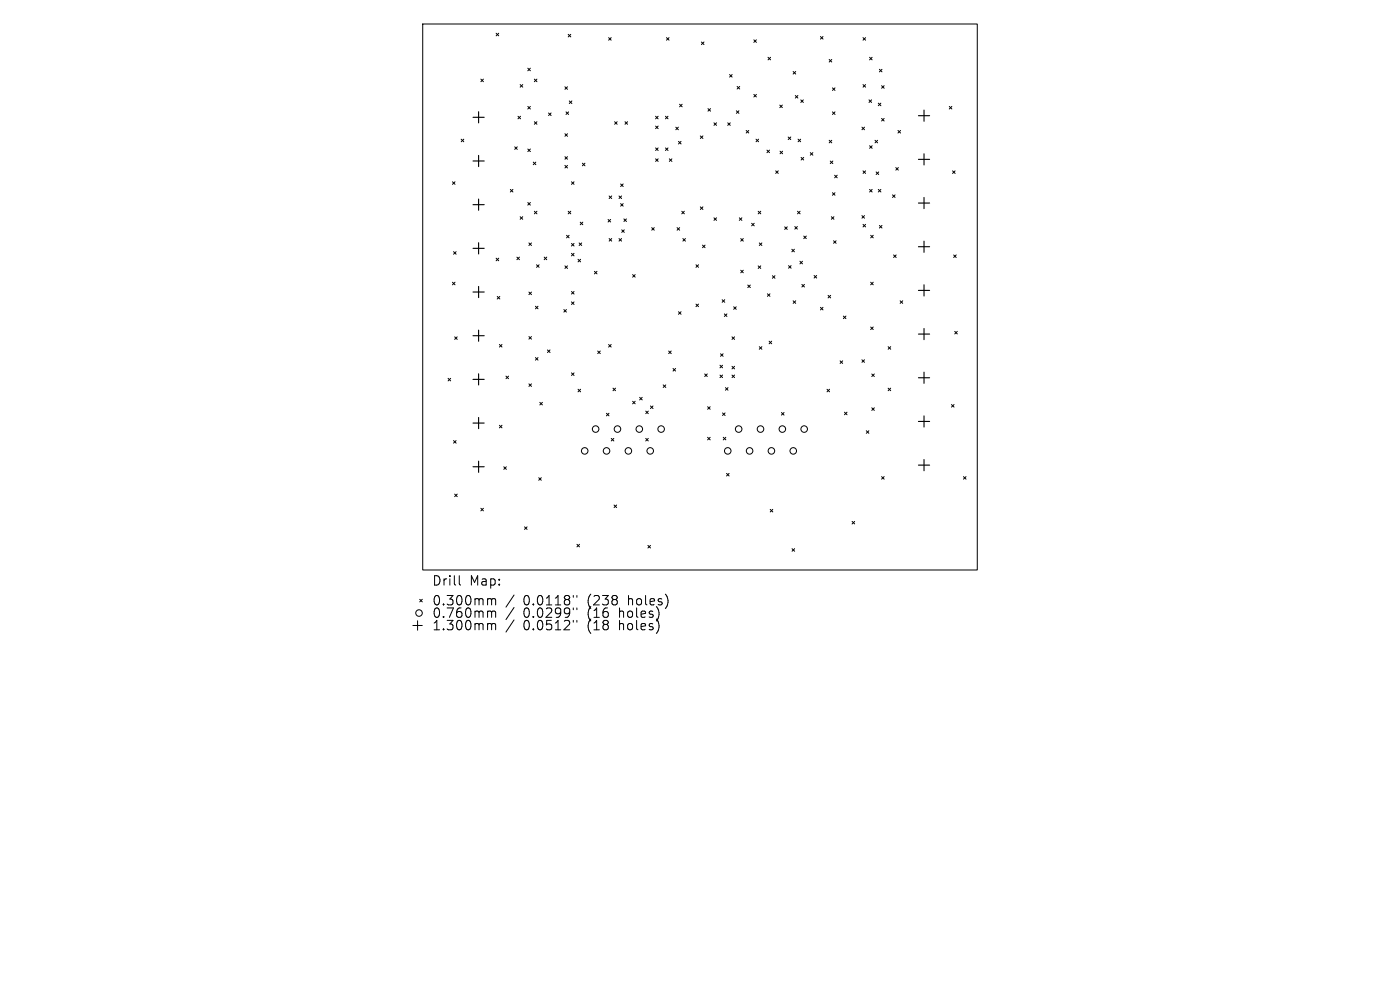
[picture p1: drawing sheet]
<svg xmlns="http://www.w3.org/2000/svg" width="297mm" height="210mm" viewBox="0 0 297 210" stroke-linecap="round" stroke-linejoin="round" font-family="sans-serif">
<defs><g id="words">
<g font-size="2.8">
<text x="91.6" y="124.5">Drill</text>
<text x="99.6" y="124.5">Map:</text>
<text x="91.6" y="128.7">0.300mm</text>
<text x="91.6" y="131.3">0.760mm</text>
<text x="111" y="128.7">0.0118&quot;</text>
<text x="111" y="131.3">0.0299&quot;</text>
<text x="124.8" y="128.7">(238</text>
<text x="124.8" y="131.3">(16</text>
<text x="131.6" y="131.3">holes)</text>
<text x="133.5" y="128.7">holes)</text>
<text x="91.6" y="134">1.300mm</text>
<text x="111" y="134">0.0512&quot;</text>
<text x="124.8" y="134">(18</text>
<text x="131.6" y="134">holes)</text>
</g>
</g></defs>
<g fill="none" stroke="#000" stroke-width=".21">
<path d="M89.7 5.1h117.6v115.8h-117.6zM102 16.8l.6 .5M102.6 16.8l-.6 .5M105.3 7.1l.5 .5M105.8 7.1l-.5 .5M110.3 17.9l.6 .6M110.9 17.9l-.6 .6M112 14.5l.5 .5M112.5 14.5l-.5 .5M113.4 16.8l.5 .5M113.9 16.8l-.5 .5M119.8 18.4l.6 .6"/>
<path d="M120.4 18.4l-.6 .6M120.5 7.3l.6 .5M121.1 7.3l-.6 .5M129.1 8l.6 .5M129.7 8l-.6 .5M141.4 8l.5 .5M141.9 8l-.5 .5M148.8 8.9l.5 .6M149.3 8.9l-.5 .6M154.8 15.8l.5 .6M155.3 15.8l-.5 .6M156.4 18.3l.5 .6"/>
<path d="M156.9 18.3l-.5 .6M159.9 8.4l.6 .6M160.5 8.4l-.6 .6M162.9 12.2l.6 .5M163.5 12.2l-.6 .5M168.3 15.2l.5 .5M168.8 15.2l-.5 .5M174.1 7.8l.5 .5M174.6 7.8l-.5 .5M175.9 12.6l.6 .6M176.5 12.6l-.6 .6M176.6 18.6l.5 .6"/>
<path d="M177.1 18.6l-.5 .6M183.1 8l.5 .5M183.1 17.9l.5 .6M183.6 17.9l-.5 .6M183.6 8l-.5 .5M184.5 12.2l.5 .5M185 12.2l-.5 .5M186.6 14.7l.5 .5M187 18.2l.6 .5M187.1 14.7l-.5 .5M187.6 18.2l-.6 .5M96 38.6l.5 .5"/>
<path d="M96.5 38.6l-.5 .5M97.8 29.5l.6 .6M98.4 29.5l-.6 .6M109.2 31.1l.5 .6M109.7 31.1l-.5 .6M109.9 24.7l.5 .5M110.4 24.7l-.5 .5M112 22.6l.5 .5M112 31.6l.5 .6M112.5 22.6l-.5 .5M112.5 31.6l-.5 .6M113.1 34.4l.6 .5"/>
<path d="M113.4 25.8l.5 .6M113.7 34.4l-.6 .5M113.9 25.8l-.5 .6M116.4 24l.5 .5M116.9 24l-.5 .5M119.8 28.4l.6 .5M119.8 33.2l.6 .6M119.8 35.1l.6 .5M120.1 23.7l.5 .6M120.4 35.1l-.6 .5M120.4 28.4l-.6 .5M120.4 33.2l-.6 .6"/>
<path d="M120.6 23.7l-.5 .6M120.8 21.4l.5 .6M121.2 38.6l.6 .5M121.3 21.4l-.5 .6M121.8 38.6l-.6 .5M123.6 34.6l.5 .6M124.1 34.6l-.5 .6M130.4 25.8l.5 .6M130.9 25.8l-.5 .6M131.7 39l.5 .6M132.2 39l-.5 .6M132.6 25.8l.5 .6"/>
<path d="M133.1 25.8l-.5 .6M139.1 24.7l.5 .5M139.1 26.7l.5 .6M139.1 31.4l.5 .5M139.1 33.7l.5 .5M139.6 24.7l-.5 .5M139.6 26.7l-.5 .6M139.6 31.4l-.5 .5M139.6 33.7l-.5 .5M141.2 24.7l.5 .5M141.2 31.4l.5 .5M141.7 24.7l-.5 .5"/>
<path d="M141.7 31.4l-.5 .5M142 33.7l.5 .5M142.5 33.7l-.5 .5M143.4 27l.5 .5M143.9 27l-.5 .5M143.9 30l.6 .5M144.2 22.1l.5 .6M144.5 30l-.6 .5M144.7 22.1l-.5 .6M148.6 28.8l.5 .6M149.1 28.8l-.5 .6M150.2 23l.5 .6"/>
<path d="M150.7 23l-.5 .6M151.5 26.1l.5 .5M152 26.1l-.5 .5M154.4 26.1l.5 .5M154.9 26.1l-.5 .5M156.2 23.5l.6 .5M156.8 23.5l-.6 .5M158.3 27.7l.5 .5M158.8 27.7l-.5 .5M159.9 20l.6 .6M160.4 29.5l.5 .6M160.5 20l-.6 .6"/>
<path d="M160.9 29.5l-.5 .6M162.7 31.8l.5 .6M163.2 31.8l-.5 .6M164.6 36.2l.5 .6M165.1 36.2l-.5 .6M165.4 22.3l.6 .5M165.5 32.1l.5 .5M166 22.3l-.6 .5M166 32.1l-.5 .5M167.2 29.1l.6 .5M167.8 29.1l-.6 .5M168.7 20.3l.6 .5"/>
<path d="M169.3 20.3l-.6 .5M169.3 29.5l.6 .6M169.9 29.5l-.6 .6M169.9 21.2l.5 .5M170 33.4l.5 .5M170.4 21.2l-.5 .5M170.5 33.4l-.5 .5M171.9 32.4l.5 .5M172.4 32.4l-.5 .5M175.9 29.8l.6 .5M176.1 34.2l.6 .5M176.5 29.8l-.6 .5"/>
<path d="M176.6 23.7l.5 .6M176.7 34.2l-.6 .5M177.1 37.2l.5 .5M177.1 23.7l-.5 .6M177.6 37.2l-.5 .5M182.9 27l.5 .5M183.1 36.2l.5 .6M183.4 27l-.5 .5M183.6 36.2l-.5 .6M184.4 21.2l.5 .5M184.5 30.9l.5 .6M184.9 21.2l-.5 .5"/>
<path d="M185 30.9l-.5 .6M185.6 29.8l.6 .5M185.9 36.5l.5 .5M186.2 29.8l-.6 .5M186.3 21.9l.6 .5M186.4 36.5l-.5 .5M186.9 21.9l-.6 .5M187 25.1l.6 .6M187.6 25.1l-.6 .6M190 35.5l.6 .6M190.5 27.7l.5 .5M190.6 35.5l-.6 .6"/>
<path d="M191 27.7l-.5 .5M201.4 22.6l.5 .5M201.9 22.6l-.5 .5M202.1 36.2l.5 .6M202.6 36.2l-.5 .6M96 59.9l.5 .5M96.2 53.4l.6 .5M96.5 59.9l-.5 .5M96.8 53.4l-.6 .5M105.3 54.8l.5 .5M105.8 54.8l-.5 .5M108.3 40.2l.5 .5"/>
<path d="M108.8 40.2l-.5 .5M109.7 54.5l.5 .6M110.2 54.5l-.5 .6M110.3 46l.6 .5M110.9 46l-.6 .5M112 43l.5 .5M112.2 51.5l.5 .6M112.5 43l-.5 .5M112.7 51.5l-.5 .6M113.4 44.8l.5 .6M113.8 56.2l.6 .5M113.9 44.8l-.5 .6"/>
<path d="M114.4 56.2l-.6 .5M115.4 54.5l.6 .6M116 54.5l-.6 .6M119.8 56.4l.6 .5M120.2 49.9l.5 .6M120.4 56.4l-.6 .5M120.5 44.8l.6 .6M120.7 49.9l-.5 .6M121.1 44.8l-.6 .6M121.2 51.6l.6 .6M121.2 53.7l.6 .6M121.8 51.6l-.6 .6"/>
<path d="M121.8 53.7l-.6 .6M122.6 55l.6 .6M122.9 51.5l.5 .6M123.1 47.1l.5 .6M123.2 55l-.6 .6M123.4 51.5l-.5 .6M123.6 47.1l-.5 .6M126.1 57.6l.5 .5M126.6 57.6l-.5 .5M129 46.5l.5 .6M129.2 41.6l.6 .5M129.2 50.6l.6 .6"/>
<path d="M129.5 46.5l-.5 .6M129.8 41.6l-.6 .5M129.8 50.6l-.6 .6M131.3 41.6l.6 .5M131.3 50.6l.6 .6M131.7 43.2l.5 .5M131.9 41.6l-.6 .5M131.9 50.6l-.6 .6M131.9 48.8l.5 .5M132.2 43.2l-.5 .5M132.4 46.4l.5 .6M132.4 48.8l-.5 .5"/>
<path d="M132.9 46.4l-.5 .6M134.2 58.2l.6 .6M134.8 58.2l-.6 .6M138.3 48.3l.5 .5M138.8 48.3l-.5 .5M143.6 48.3l.6 .5M144.2 48.3l-.6 .5M144.6 44.8l.6 .6M144.9 50.6l.5 .6M145.2 44.8l-.6 .6M145.4 50.6l-.5 .6M147.6 56.2l.6 .5"/>
<path d="M148.2 56.2l-.6 .5M148.6 43.9l.5 .5M149 52l.6 .5M149.1 43.9l-.5 .5M149.6 52l-.6 .5M151.5 46.2l.5 .6M152 46.2l-.5 .6M156.8 46.2l.6 .6M157.1 57.3l.6 .6M157.1 50.6l.6 .6M157.4 46.2l-.6 .6M157.7 50.6l-.6 .6"/>
<path d="M157.7 57.3l-.6 .6M159.5 47.4l.5 .5M160 47.4l-.5 .5M160.8 44.8l.6 .6M160.8 56.4l.6 .5M161.1 51.5l.5 .6M161.4 44.8l-.6 .6M161.4 56.4l-.6 .5M161.6 51.5l-.5 .6M163.9 58.5l.5 .5M164.4 58.5l-.5 .5M166.5 48.1l.5 .6"/>
<path d="M167 48.1l-.5 .6M167.3 56.3l.5 .6M167.8 56.3l-.5 .6M168 52.9l.5 .5M168.5 52.9l-.5 .5M168.6 48.1l.6 .5M169.2 48.1l-.6 .5M169.2 44.8l.5 .6M169.7 55.4l.5 .6M169.7 44.8l-.5 .6M170.2 55.4l-.5 .6M170.5 50.1l.6 .5"/>
<path d="M171.1 50.1l-.6 .5M172.7 58.4l.6 .6M173.3 58.4l-.6 .6M176.4 46l.5 .5M176.6 40.9l.5 .5M176.8 51.1l.6 .5M176.9 46l-.5 .5M177.1 40.9l-.5 .5M177.4 51.1l-.6 .5M182.9 45.7l.5 .6M183.1 47.6l.5 .5M183.4 45.7l-.5 .6"/>
<path d="M183.6 47.6l-.5 .5M184.5 40.2l.5 .5M184.7 49.9l.6 .6M184.7 59.9l.6 .5M185 40.2l-.5 .5M185.3 49.9l-.6 .6M185.3 59.9l-.6 .5M186.3 40.2l.6 .5M186.6 47.8l.5 .6M186.9 40.2l-.6 .5M187.1 47.8l-.5 .6M189.3 41.3l.6 .6"/>
<path d="M189.6 54.1l.5 .5M189.9 41.3l-.6 .6M190.1 54.1l-.5 .5M202.3 54.1l.6 .5M202.9 54.1l-.6 .5M96.5 71.5l.5 .5M97 71.5l-.5 .5M105.5 62.9l.5 .5M105.9 73.1l.6 .5M106 62.9l-.5 .5M106.5 73.1l-.6 .5M107.3 79.8l.6 .5"/>
<path d="M107.9 79.8l-.6 .5M112.2 62l.5 .5M112.2 71.4l.6 .5M112.7 62l-.5 .5M112.8 71.4l-.6 .5M113.6 65l.5 .5M113.6 75.9l.5 .5M114.1 65l-.5 .5M114.1 75.9l-.5 .5M116.1 74.2l.6 .6M116.7 74.2l-.6 .6M119.6 65.7l.6 .5"/>
<path d="M120.2 65.7l-.6 .5M121.2 61.8l.6 .6M121.2 64l.6 .6M121.2 79.1l.6 .5M121.8 64l-.6 .6M121.8 61.8l-.6 .6M121.8 79.1l-.6 .5M126.8 74.5l.5 .5M127.3 74.5l-.5 .5M129.1 73.1l.6 .5M129.7 73.1l-.6 .5M141.9 74.5l.5 .5"/>
<path d="M142.4 74.5l-.5 .5M142.8 78.2l.5 .5M143.3 78.2l-.5 .5M143.9 66.1l.6 .6M144.5 66.1l-.6 .6M147.6 64.5l.6 .6M148.2 64.5l-.6 .6M149.5 79.3l.5 .6M150 79.3l-.5 .6M152.7 77.5l.6 .5M152.7 79.6l.6 .5M152.9 75l.5 .6"/>
<path d="M153.2 63.6l.6 .5M153.3 77.5l-.6 .5M153.3 79.6l-.6 .5M153.4 75l-.5 .6M153.7 66.6l.5 .5M153.8 63.6l-.6 .5M154.2 66.6l-.5 .5M155.3 71.5l.5 .5M155.3 77.7l.5 .6M155.3 79.6l.5 .5M155.6 65.1l.6 .5M155.8 71.5l-.5 .5"/>
<path d="M155.8 77.7l-.5 .6M155.8 79.6l-.5 .5M156.2 65.1l-.6 .5M158.6 60.5l.6 .5M159.2 60.5l-.6 .5M161.1 73.5l.5 .6M161.6 73.5l-.5 .6M162.8 62.3l.5 .6M163.2 72.4l.5 .5M163.3 62.3l-.5 .6M163.7 72.4l-.5 .5M168.3 63.8l.5 .6"/>
<path d="M168.8 63.8l-.5 .6M170.1 60.3l.6 .6M170.7 60.3l-.6 .6M174.1 65.2l.5 .5M174.6 65.2l-.5 .5M175.7 62.7l.5 .5M176.2 62.7l-.5 .5M178.2 76.5l.6 .6M178.8 76.5l-.6 .6M178.9 67.1l.6 .5M179.5 67.1l-.6 .5M182.9 76.3l.5 .6"/>
<path d="M183.4 76.3l-.5 .6M184.7 69.4l.6 .5M184.9 79.3l.6 .6M185.3 69.4l-.6 .5M185.5 79.3l-.6 .6M188.4 73.5l.6 .6M189 73.5l-.6 .6M191 63.8l.5 .6M191.5 63.8l-.5 .6M202.5 70.3l.6 .5M203.1 70.3l-.6 .5M95.1 80.3l.5 .5"/>
<path d="M95.6 80.3l-.5 .5M96.2 93.5l.6 .5M96.8 93.5l-.6 .5M105.9 90.2l.6 .6M106.5 90.2l-.6 .6M106.9 99l.5 .6M107.4 99l-.5 .6M112.2 81.4l.6 .6M112.8 81.4l-.6 .6M114.5 85.4l.6 .5M115.1 85.4l-.6 .5M122.6 82.6l.6 .5"/>
<path d="M123.2 82.6l-.6 .5M128.6 87.7l.6 .5M129.2 87.7l-.6 .5M129.7 93l.5 .5M130 82.3l.6 .6M130.2 93l-.5 .5M130.6 82.3l-.6 .6M134.2 85.1l.6 .6M134.8 85.1l-.6 .6M135.7 84.3l.5 .5M136.2 84.3l-.5 .5M137 87.2l.5 .6"/>
<path d="M137 93l.5 .5M137.5 87.2l-.5 .6M137.5 93l-.5 .5M138 86.1l.5 .6M138.5 86.1l-.5 .6M140.7 81.6l.5 .6M141.2 81.6l-.5 .6M150.1 86.3l.6 .5M150.1 92.8l.6 .5M150.7 86.3l-.6 .5M150.7 92.8l-.6 .5M153.3 87.6l.5 .5"/>
<path d="M153.4 92.8l.6 .5M153.8 87.6l-.5 .5M153.9 82.2l.5 .6M154 92.8l-.6 .5M154.4 82.2l-.5 .6M165.8 87.5l.5 .6M166.3 87.5l-.5 .6M175.4 82.6l.6 .5M176 82.6l-.6 .5M179.1 87.4l.6 .6M179.7 87.4l-.6 .6M183.8 91.4l.5 .5"/>
<path d="M184.3 91.4l-.5 .5M184.9 86.5l.6 .6M185.5 86.5l-.6 .6M188.4 82.3l.6 .6M189 82.3l-.6 .6M201.8 85.8l.6 .6M202.4 85.8l-.6 .6M96.5 104.8l.5 .6M97 104.8l-.5 .6M102 107.8l.6 .6M102.6 107.8l-.6 .6M111.3 111.8l.5 .5"/>
<path d="M111.8 111.8l-.5 .5M114.3 101.3l.5 .6M114.8 101.3l-.5 .6M122.4 115.5l.5 .5M122.9 115.5l-.5 .5M130.3 107.1l.5 .6M130.8 107.1l-.5 .6M137.5 115.7l.5 .5M138 115.7l-.5 .5M154.1 100.4l.6 .6M154.7 100.4l-.6 .6M163.4 108.1l.5 .5"/>
<path d="M163.9 108.1l-.5 .5M168 116.4l.6 .5M168.6 116.4l-.6 .5M180.8 110.6l.5 .5M181.3 110.6l-.5 .5M187 101.1l.6 .6M187.6 101.1l-.6 .6M204.4 101.1l.5 .6M204.9 101.1l-.5 .6M87.6 132.7h2M88.6 131.7v2M89 127.1l.6 .6"/>
<path d="M89.6 127.1l-.6 .6M97.4 122.1v1.7l.3 .3M103.7 127h.3l.3 .3M103.7 129.6h.3l.3 .3M103.7 132.3h.3l.3 .3M104.3 127.3l.3-.3 .5 .1v1.2M104.3 127.3v1M104.3 129.9v1.1M104.3 132.6v1M104.3 129.9l.3-.3 .5 .1v1.3M104.3 132.6l.3-.3 .5 .1v1.2M109.1 126.2l-1.8 2.6"/>
<path d="M109.1 128.9l-1.8 2.5M109.1 131.5l-1.8 2.6M121.6 126.3v.4M121.6 129v.3M121.6 131.6v.4M122.4 126.3v.4M122.4 129v.3M122.4 131.6v.4"/>
<circle cx="124" cy="95.7" r=".69"/>
<circle cx="126.4" cy="91" r=".69"/>
<circle cx="128.7" cy="95.7" r=".69"/>
<circle cx="131" cy="91" r=".69"/>
<circle cx="133.3" cy="95.7" r=".69"/>
<circle cx="135.6" cy="91" r=".69"/>
<circle cx="137.9" cy="95.7" r=".69"/>
<circle cx="140.3" cy="91" r=".69"/>
<circle cx="154.4" cy="95.7" r=".69"/>
<circle cx="156.7" cy="91" r=".69"/>
<circle cx="159" cy="95.7" r=".69"/>
<circle cx="161.3" cy="91" r=".69"/>
<circle cx="163.7" cy="95.7" r=".69"/>
<circle cx="166" cy="91" r=".69"/>
<circle cx="168.3" cy="95.7" r=".69"/>
<circle cx="170.6" cy="91" r=".69"/>
<circle cx="88.9" cy="130" r=".69"/>
</g>
<g fill="none" stroke="#000" stroke-width=".24">
<path d="M100.3 24.9h2.4M100.3 34.2h2.4M101.5 23.7v2.4M101.5 33v2.3M194.8 24.5h2.4M194.8 33.8h2.4M196 23.4v2.3M196 32.6v2.4M100.3 43.4h2.4M100.3 52.7h2.4M101.5 42.2v2.4M101.5 51.5v2.4"/>
<path d="M194.8 43.1h2.4M194.8 52.3h2.4M196 41.9v2.4M196 51.2v2.3M100.3 61.9h2.4M100.3 71.2h2.4M101.5 60.8v2.3M101.5 70v2.4M101.5 79.3v2.4M194.8 61.6h2.4M194.8 70.9h2.4M196 60.4v2.4"/>
<path d="M196 69.7v2.4M196 78.9v2.4M100.3 80.5h2.4M100.3 89.7h2.4M100.3 99h2.4M101.5 88.6v2.3M101.5 97.8v2.4M194.8 80.1h2.4M194.8 89.4h2.4M194.8 98.7h2.4M196 88.2v2.4M196 97.5v2.4"/>
</g>
<use href="#words"/>
</svg>
